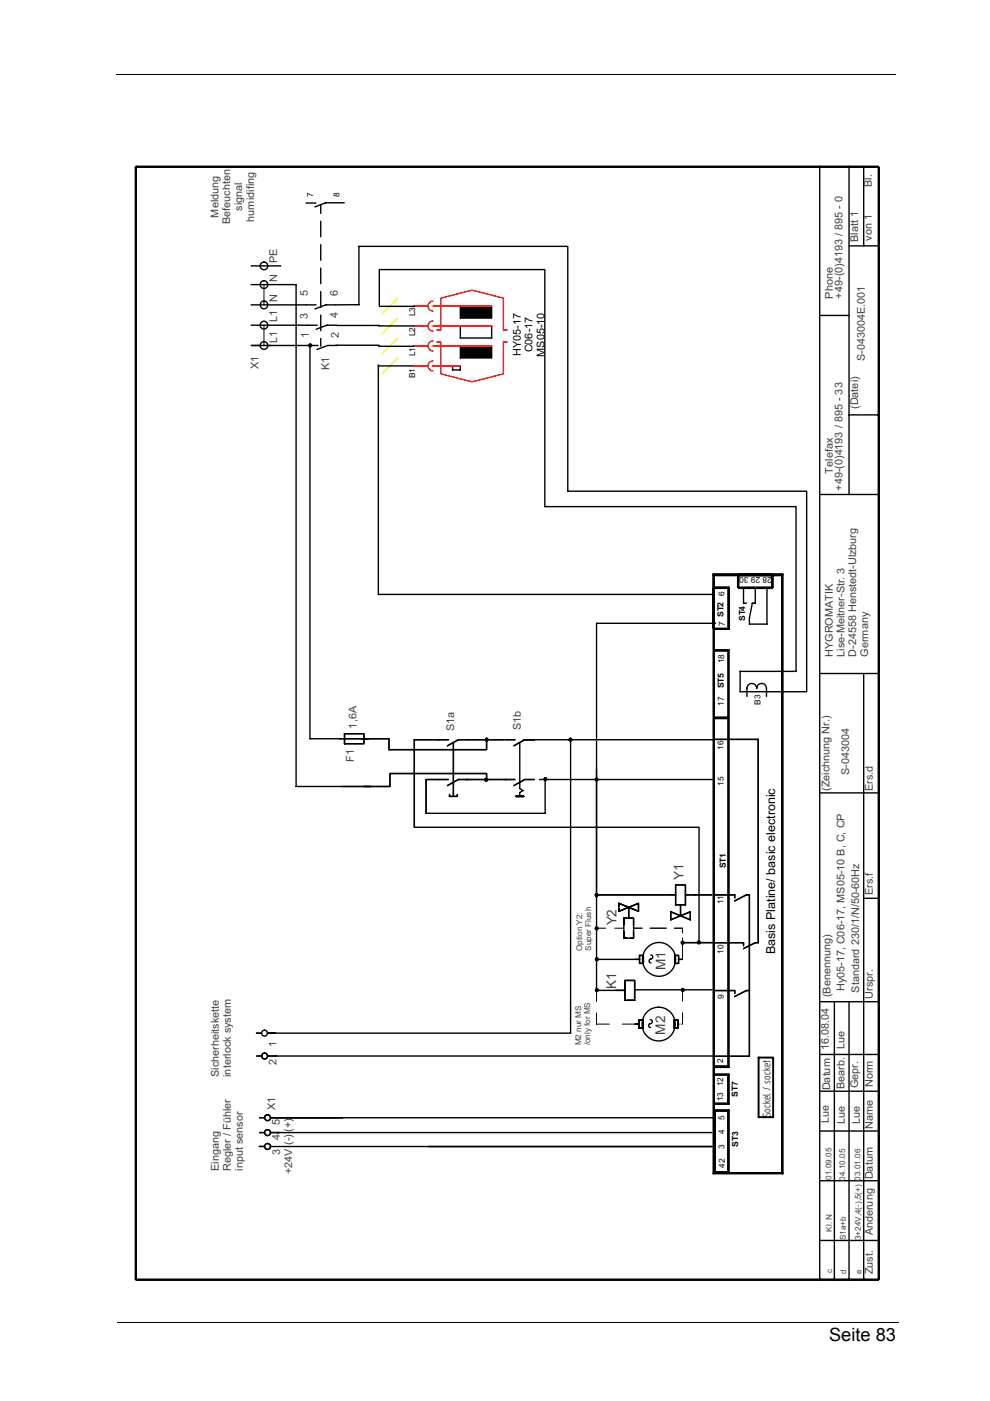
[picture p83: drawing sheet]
<svg xmlns="http://www.w3.org/2000/svg" width="210mm" height="297mm" viewBox="0 0 210 297" stroke-linecap="round" stroke-linejoin="round" font-family="sans-serif">
<defs><g id="words">
<text font-size="3.9" x="175.8" y="284.3">Seite 83</text>
<g font-size="2.8" fill="#3e3e3e">
<text x="144.9" y="186.6" transform="rotate(-90 144.9 186.6)">Y1</text>
<text x="130.7" y="196.2" transform="rotate(-90 130.7 196.2)">Y2</text>
<text x="130.6" y="209.7" transform="rotate(-90 130.6 209.7)">K1</text>
<text x="141.1" y="205.6" transform="rotate(-90 141.1 205.6)">M1</text>
<text x="141" y="219.4" transform="rotate(-90 141 219.4)">M2</text>
</g>
<g font-size="2.6">
<text x="164.3" y="202.3" transform="rotate(-90 164.3 202.3)">Basis Platine/ basic electronic</text>
<text x="163.3" y="236.9" transform="rotate(-90 163.3 236.9)">Sockel / socket</text>
</g>
<g font-size="2.3" fill="#3e3e3e">
<text x="184.9" y="39.7" transform="rotate(-90 184.9 39.7)">Bl.</text>
<text x="46.3" y="46.1" transform="rotate(-90 46.3 46.1)">Meldung</text>
<text x="48.8" y="47.5" transform="rotate(-90 48.8 47.5)">Befeuchten</text>
<text x="51.4" y="44.7" transform="rotate(-90 51.4 44.7)">signal</text>
<text x="53.9" y="47" transform="rotate(-90 53.9 47)">humidifing</text>
<text x="182" y="51.3" transform="rotate(-90 182 51.3)">Blatt 1</text>
<text x="184.9" y="51.1" transform="rotate(-90 184.9 51.1)">von 1</text>
<text x="58.7" y="59.7" transform="rotate(-90 58.7 59.7)">N</text>
<text x="58.7" y="55.8" transform="rotate(-90 58.7 55.8)">PE</text>
<text x="58.7" y="64" transform="rotate(-90 58.7 64)">N</text>
<text x="65.2" y="62.7" transform="rotate(-90 65.2 62.7)">5</text>
<text x="71.7" y="62.7" transform="rotate(-90 71.7 62.7)">6</text>
<text x="176.6" y="63.3" transform="rotate(-90 176.6 63.3)">Phone</text>
<text x="178.6" y="63.3" transform="rotate(-90 178.6 63.3)">+49-(0)4193 / 895 - 0</text>
<text x="58.7" y="68.3" transform="rotate(-90 58.7 68.3)">L1</text>
<text x="65.2" y="67.6" transform="rotate(-90 65.2 67.6)">3</text>
<text x="65.5" y="71.7" transform="rotate(-90 65.5 71.7)">1</text>
<text x="71.7" y="67.4" transform="rotate(-90 71.7 67.4)">4</text>
<text x="71.9" y="71.6" transform="rotate(-90 71.9 71.6)">2</text>
<text x="58.7" y="72.6" transform="rotate(-90 58.7 72.6)">L1</text>
<text x="183.4" y="76.6" transform="rotate(-90 183.4 76.6)">S-043004E.001</text>
<text x="54.8" y="78.1" transform="rotate(-90 54.8 78.1)">X1</text>
<text x="69.8" y="78.4" transform="rotate(-90 69.8 78.4)">K1</text>
<text x="182" y="86.7" transform="rotate(-90 182 86.7)">(Datei)</text>
<text x="176.6" y="100.4" transform="rotate(-90 176.6 100.4)">Telefax</text>
<text x="178.6" y="104.1" transform="rotate(-90 178.6 104.1)">+49-(0)4193 / 895 - 33</text>
<text x="176.6" y="139.2" transform="rotate(-90 176.6 139.2)">HYGROMATIK</text>
<text x="179.1" y="139.2" transform="rotate(-90 179.1 139.2)">Lise-Meitner-Str. 3</text>
<text x="181.5" y="139.2" transform="rotate(-90 181.5 139.2)">D-24558 Henstedt-Ulzburg</text>
<text x="184" y="139.2" transform="rotate(-90 184 139.2)">Germany</text>
<text x="75.6" y="154.5" transform="rotate(-90 75.6 154.5)">1,6A</text>
<text x="96.3" y="155" transform="rotate(-90 96.3 155)">S1a</text>
<text x="110.5" y="154.8" transform="rotate(-90 110.5 154.8)">S1b</text>
<text x="75" y="161.5" transform="rotate(-90 75 161.5)">F1</text>
<text x="175.9" y="167.7" transform="rotate(-90 175.9 167.7)">(Zeichnung Nr.)</text>
<text x="180.1" y="164.3" transform="rotate(-90 180.1 164.3)">S-043004</text>
<text x="185.1" y="167.7" transform="rotate(-90 185.1 167.7)">Ers.d</text>
<text x="185.1" y="189.8" transform="rotate(-90 185.1 189.8)">Ers.f</text>
<text x="176.1" y="211.4" transform="rotate(-90 176.1 211.4)">(Benennung)</text>
<text x="179" y="210.1" transform="rotate(-90 179 210.1)">Hy05-17, C06-17, MS05-10 B, C, CP</text>
<text x="182.1" y="210.5" transform="rotate(-90 182.1 210.5)">Standard 230/1/N/50-60Hz</text>
<text x="185.1" y="211.8" transform="rotate(-90 185.1 211.8)">Urspr.</text>
<text x="58.6" y="225.7" transform="rotate(-90 58.6 225.7)">2</text>
<text x="58.6" y="222.1" transform="rotate(-90 58.6 222.1)">1</text>
<text x="175.8" y="222.7" transform="rotate(-90 175.8 222.7)">16.08.04</text>
<text x="179.1" y="222.5" transform="rotate(-90 179.1 222.5)">Lue</text>
<text x="46.4" y="228.3" transform="rotate(-90 46.4 228.3)">Sicherheitskette</text>
<text x="48.9" y="228.3" transform="rotate(-90 48.9 228.3)">interlock system</text>
<text x="176" y="231.2" transform="rotate(-90 176 231.2)">Datum</text>
<text x="179.1" y="230.9" transform="rotate(-90 179.1 230.9)">Bearb.</text>
<text x="182" y="230.7" transform="rotate(-90 182 230.7)">Gepr.</text>
<text x="185.1" y="230.5" transform="rotate(-90 185.1 230.5)">Norm</text>
<text x="58.4" y="235.3" transform="rotate(-90 58.4 235.3)">X1</text>
<text x="59.3" y="238.5" transform="rotate(-90 59.3 238.5)">5</text>
<text x="61.9" y="240" transform="rotate(-90 61.9 240)">(+)</text>
<text x="175.7" y="238.1" transform="rotate(-90 175.7 238.1)">Lue</text>
<text x="179.1" y="238.3" transform="rotate(-90 179.1 238.3)">Lue</text>
<text x="182.3" y="238.3" transform="rotate(-90 182.3 238.3)">Lue</text>
<text x="185.1" y="239.4" transform="rotate(-90 185.1 239.4)">Name</text>
<text x="59.3" y="241.7" transform="rotate(-90 59.3 241.7)">4</text>
<text x="59.4" y="244.8" transform="rotate(-90 59.4 244.8)">3</text>
<text x="61.9" y="242.7" transform="rotate(-90 61.9 242.7)">(-)</text>
<text x="46.4" y="248.3" transform="rotate(-90 46.4 248.3)">Eingang</text>
<text x="48.9" y="248.3" transform="rotate(-90 48.9 248.3)">Regler / Fühler</text>
<text x="51.5" y="248.3" transform="rotate(-90 51.5 248.3)">input sensor</text>
<text x="61.9" y="249" transform="rotate(-90 61.9 249)">+24V</text>
<text x="185.1" y="250" transform="rotate(-90 185.1 250)">Datum</text>
<text x="185.1" y="261.9" transform="rotate(-90 185.1 261.9)">Änderung</text>
<text x="185.1" y="270.2" transform="rotate(-90 185.1 270.2)">Zust.</text>
</g>
<g font-size="2.3">
<text x="110.4" y="75.5" transform="rotate(-90 110.4 75.5)">HY05-17</text>
<text x="112.9" y="74.7" transform="rotate(-90 112.9 74.7)">C06-17</text>
<text x="115.5" y="75.6" transform="rotate(-90 115.5 75.6)">MS05-10</text>
</g>
<g font-size="1.8">
<text x="161.2" y="122.4" transform="rotate(-180 161.2 122.4)">29 30</text>
<text x="163.6" y="122.4" transform="rotate(-180 163.6 122.4)">28</text>
<text x="158" y="131.7" transform="rotate(-90 158 131.7)">ST4</text>
<text x="153.5" y="145.9" transform="rotate(-90 153.5 145.9)">ST5</text>
<text x="153.9" y="184.1" transform="rotate(-90 153.9 184.1)">ST1</text>
<text x="156.4" y="232.5" transform="rotate(-90 156.4 232.5)">ST7</text>
<text x="156.5" y="243.1" transform="rotate(-90 156.5 243.1)">ST3</text>
</g>
<g font-size="1.7">
<text x="66.4" y="41.7" transform="rotate(-90 66.4 41.7)">7</text>
<text x="72" y="41.7" transform="rotate(-90 72 41.7)">8</text>
<text x="88.1" y="71.3" transform="rotate(-90 88.1 71.3)">L2</text>
<text x="88.1" y="67.1" transform="rotate(-90 88.1 67.1)">L3</text>
<text x="88.1" y="75.5" transform="rotate(-90 88.1 75.5)">L1</text>
<text x="88.1" y="80.2" transform="rotate(-90 88.1 80.2)">B1</text>
<text x="153.6" y="126.3" transform="rotate(-90 153.6 126.3)">6</text>
<text x="153.7" y="132.7" transform="rotate(-90 153.7 132.7)">7 ST2</text>
<text x="153.5" y="140.6" transform="rotate(-90 153.5 140.6)">18</text>
<text x="153.5" y="149.6" transform="rotate(-90 153.5 149.6)">17</text>
<text x="161.3" y="149.4" transform="rotate(-90 161.3 149.4)">B3</text>
<text x="153.4" y="158.9" transform="rotate(-90 153.4 158.9)">16</text>
<text x="153.5" y="166.6" transform="rotate(-90 153.5 166.6)">15</text>
<text x="153.4" y="191.7" transform="rotate(-90 153.4 191.7)">11</text>
<text x="153.4" y="202.2" transform="rotate(-90 153.4 202.2)">10</text>
<text x="153.5" y="211.8" transform="rotate(-90 153.5 211.8)">9</text>
<text x="153.3" y="225.3" transform="rotate(-90 153.3 225.3)">2</text>
<text x="153.3" y="233.5" transform="rotate(-90 153.3 233.5)">13 12</text>
<text x="153.6" y="237.5" transform="rotate(-90 153.6 237.5)">5</text>
<text x="153.6" y="243.6" transform="rotate(-90 153.6 243.6)">3</text>
<text x="153.6" y="240.4" transform="rotate(-90 153.6 240.4)">4</text>
<text x="153.7" y="247.6" transform="rotate(-90 153.7 247.6)">42</text>
</g>
<g font-size="1.7" fill="#3e3e3e">
<text x="123.4" y="201.6" transform="rotate(-90 123.4 201.6)">Option Y2:</text>
<text x="125.3" y="201.6" transform="rotate(-90 125.3 201.6)">Super Flush</text>
<text x="123.2" y="221.7" transform="rotate(-90 123.2 221.7)">M2 nur MS</text>
<text x="125.1" y="221.7" transform="rotate(-90 125.1 221.7)">/only for MS</text>
<text x="176.3" y="250.1" transform="rotate(-90 176.3 250.1)">01.09.05</text>
<text x="179.2" y="250.3" transform="rotate(-90 179.2 250.3)">04.10.05</text>
<text x="182.4" y="250.3" transform="rotate(-90 182.4 250.3)">03.01.06</text>
<text x="176.4" y="261.1" transform="rotate(-90 176.4 261.1)">Kl. N</text>
<text x="179.3" y="262.9" transform="rotate(-90 179.3 262.9)">S1a+b</text>
<text x="182.5" y="262.9" transform="rotate(-90 182.5 262.9)">3+24V,4(-),5(+)</text>
<text x="176.5" y="269.9" transform="rotate(-90 176.5 269.9)">c</text>
<text x="179.4" y="270.2" transform="rotate(-90 179.4 270.2)">d</text>
<text x="182.6" y="270.2" transform="rotate(-90 182.6 270.2)">e</text>
</g>
</g></defs>
<path d="M24.6 15.8v.2zM24.8 280.4l.1 .2z" fill="#000"/>
<path d="M24.6 15.9h165.3M24.9 280.5h165.6" fill="none" stroke="#000" stroke-width=".21"/>
<path d="M25.1 32.1h165v239.9h-165z" fill="#fff"/>
<g fill="none" stroke="#000" stroke-width=".29">
<path d="M28.7 35.5h157.7v235.7h-157.7zM28.9 35.3h157.3v236.1l-157.3 .1zM173.8 35.3v236.1M180 35.3v69.6M183.1 35.3v16.8M53.3 56.4h6.2M64.9 43h2.1M68 43.6v1.6M68 46.9v3.3M68 51.9v3.3M68 56.8v3.3M69 43h4"/>
<path d="M69 43l-2.2 .9M76.1 52.2h44.3v51.9h50.6v42.6h-14.1v-4.4M76.1 52.2v12.4h-7l-2.3 .9M180 52.1h6.2M53.2 60.3h9.6v106.5h15.8M53.3 73.2h14.1M53.3 69h14M53.3 64.6h13.7M65.7 73.1v83.5M68 61.8v3.3M68 66.8v3.3M68 71.8v1.6"/>
<path d="M69.3 69h2.1M69.3 69l-2.3 .8M71.1 73.2h9.3M71.2 69h9.3M71.6 73.2h-2.1l-2.3 .9M80.2 77.6h7.4M80.2 77.4v48.6h71.3M80.3 73.4h7.5M80.3 69.1h7.5M80.4 64.8v-7.6h35.1v50.2M80.5 65h7.4M95.9 77.6h1.7v.8h-1.7z"/>
<path d="M97.6 73.4h6.6v2.5h-6.6zM97.6 67.4h6.6v-2.5h-6.6v2.6M97.6 69.1h6.6v2.6h-6.6zM97.8 73.6h6.2v2.1h-6.2zM97.8 67.2h6.2v-2.1h-6.2v2.1M98 73.8h5.8v1.7h-5.8zM98 67h5.8v-1.7h-5.8v1.7M98.2 65.5h5.4v1.3h-5.4zM98.2 74h5.4v1.2h-5.4zM98.4 74.2h5v.8h-5zM98.4 66.6h5v-.8h-5v.8M98.6 74.4h4.6v.4h-4.6z"/>
<path d="M98.6 66.4h4.6v-.4h-4.6v.4M98.8 74.6h4.2M98.8 66.2h4.2zM98.9 66.2h-.1M98.9 74.6h-.1M99 74.8h3.8v-.4h-3.7v.4M99 66.4h3.8M99.1 66.4v-.4h3.7v.4M99.2 75l3.4 .1v-.9h-3.3v.8M99.2 66.6h3.4M99.3 66.6v-.8h3.3v.8M99.5 65.5h2.9v1.3h-2.9z"/>
<path d="M99.5 74h2.9v1.3l-2.9-.1zM99.7 75.5h2.5v-1.7h-2.5v1.7M99.7 67h2.5M99.7 67v-1.7h2.5v1.7M99.9 73.6h2.1v2.1h-2.1zM102 67.2h-2.1v-2.1h2.1v2.1M103 74.6h-4.2M173.8 66.9h6.2M180 88h6.2M115.5 107.4h53.3v35M173.8 104.8h12.4M151.4 133.2h2.9"/>
<path d="M151.4 124.7h2.9M151.4 124.5h3.1v8.9h-3.1M151.4 122h14.3v126.7M151.4 121.8v126.9M151.7 132.2h-25.2v77.8M154.3 124.7v8.5M154.3 138v88h-2.8M156.4 122v2.5M156.6 121.8v3M157.6 124.7v3.2h.7M158.9 132.3h3.7M160.1 124.7v3.2h-.6l-.6 3.2v1.2"/>
<path d="M162.6 124.7v7.6M163.7 121.8v2.9h-7.1M163.9 122v2.5h-7.5M165.9 121.8h-14.7v11.4M65.7 156.6h12.5M73 155.6h4.2v2.1h-4.2zM76.7 156.6h5.8v2.4l20.7-.1v-2.1M95.1 156.8h-7.3v18.6M96.1 157.7v11.2M102.8 156.9l.4 .3M106.9 156.8h-9.7l-2.3 1.3M107.1 156.8h2.1"/>
<path d="M110.2 157.4v9.8l.7 .4-.7 .4v.9M111 156.8h40.3M111.2 156.8l-2.2 1.3M120.5 156.5l.8 .7M121 156.9v62.1h-64.3M151.4 156.8h9.4v43.1h-.7l-2.5 1.2M156.9 142.3h11.9M158.4 147.7v-1.8a1.04 1.04 0 0 1 1-1 1.04 1.04 0 0 1 1 1 1.03 1.03 0 0 1 1.1-1 1.03 1.03 0 0 1 1 1v1.8M173.8 142.8h12.4M183.1 142.8v128.7M88 175.4h60.2v24.5M95.1 165.3h-4.8v7.2"/>
<path d="M95.3 168.4v.5h1.7v-.5M103.2 165.3v-1.3h-20.5v2.8h-5.6M109.2 165.3h-12l-2.3 1.3M109.4 168.9h1.6M111.2 165.3h2.1M111.2 165.3l-2.2 1.3M114.4 165.3h36.7M115.6 165.3v7.1h-25.3M173.8 168.1h12.4M126.5 189.7h14.5M131.2 191.5l4.2 1.7v-1.7l-4.2 1.7v-1.7M132.3 194.7h2v4.2h-2"/>
<path d="M132.3 194.7h.7M132.3 194.7v4.2M132.3 198.9h.6M133.3 192.6v2.1M133.7 194.7h.6v1.4M134.3 197.5v1.4h-.6M134.4 196.8h1.7M137.9 196.8h3.4M141.2 189.7h2M142.2 193.3l4.2 1.7v-1.7l-4.2 1.7zM143 196.8h1.7M143.2 187.6h2.1v4.3l-2.1-.1z"/>
<path d="M144.3 191.8v2.2M144.6 199.5l.5 .5M144.7 199.9h6.4M145.3 189.7h5.6M148.2 199.4l.4 .4M151.4 189.7h4.4v.7M151.4 199.9h6.2v.6M155.8 191l2.5-1.3h.6v34.3l-7.5-.1M183.1 190.5h3.1M54.4 219h1.1M126.1 210.2l.2 .1M126.3 203l.6 .6"/>
<path d="M126.5 203.4h9.1M126.5 210h6M134.6 212.1h-2.1v-4.2h2.1v4.2M134.7 217.1h.8M134.7 209.9h16.3M135.5 216.3h.8v1.7h-.8zM135.6 204.3h.8v-1.7h-.8v1.7M137.9 216.2a.44 .44 0 0 1 .4 .5 .44 .44 0 0 1-.5 .4l-.3 .3 .1 .3 .3 .2M138 202.5a.43 .43 0 0 1 .4 .4 .43 .43 0 0 1-.4 .4M138 203.3a.43 .43 0 0 0-.4 .4 .43 .43 0 0 0 .4 .5M142.9 216.3h.9v1.7h-.8zM143 202.6h.9v1.7h-.9"/>
<path d="M143 202.6v1.7M143.9 203.4h.8M144.4 210.3h.1M151.4 210h4.4v.7M158.2 210h.7M158.3 210l-2.5 1.3M173.8 212.4h12.4M176.9 212.4v59.1M180 212.4v59M54.4 223.9h1.1M55 237h1.1M56.7 223.9h94.4"/>
<path d="M57.3 237h93.8M151.4 227.8h3.1v6.3h-3.1M151.4 235.4h3.1v13.3M151.4 228h2.9v5.9h-2.9M173.8 239.8h12.4M173.8 231.4h12.4M173.8 223.6h12.4M55 243.1h1.1M55 240.1h1.1M57.3 243.1h94.2M57.3 240.1h93.6M151.4 248.7h14.3"/>
<path d="M151.6 248.5h2.7M151.6 248.5v-12.9h2.7v12.9M173.8 250.3h12.4M173.8 263h12.4"/>
<circle cx="56" cy="56.4" r=".81"/>
<circle cx="56" cy="68.9" r=".82"/>
<circle cx="56" cy="60.3" r=".81"/>
<circle cx="56" cy="73.2" r=".81"/>
<circle cx="56" cy="64.6" r=".81"/>
<circle cx="103.2" cy="156.8" r=".21"/>
<circle cx="56.1" cy="219" r=".63"/>
<circle cx="139.6" cy="217.1" r="3.6"/>
<circle cx="139.7" cy="203.4" r="3.6"/>
<circle cx="56.1" cy="223.9" r=".63"/>
<circle cx="56.7" cy="237" r=".63"/>
<circle cx="56.7" cy="240.1" r=".63"/>
<circle cx="56.7" cy="243.1" r=".63"/>
</g>
<g fill="#000">
<circle cx="65.8" cy="73.2" r=".35"/>
<circle cx="103.2" cy="156.8" r=".35"/>
<circle cx="120.9" cy="156.8" r=".35"/>
<circle cx="103.1" cy="165.3" r=".35"/>
<circle cx="115.6" cy="165.2" r=".35"/>
<circle cx="126.5" cy="165.3" r=".35"/>
<circle cx="126.5" cy="189.7" r=".35"/>
<circle cx="126.5" cy="196.8" r=".35"/>
<circle cx="144.7" cy="199.9" r=".35"/>
<circle cx="148.2" cy="199.8" r=".35"/>
<circle cx="126.5" cy="203.4" r=".35"/>
<circle cx="126.5" cy="209.9" r=".35"/>
<circle cx="144.7" cy="209.9" r=".35"/>
</g>
<g fill="none" stroke="#000" stroke-width=".21">
<path d="M56 60.3v4.4M56 69v4.2M126.5 196.8h1.9M130.3 196.8h2M144.7 196.8v1M144.7 198.9v4.5M126.5 214.8v2.3h2.7M126.5 210v2.4M131.9 217.1h2.8M143.8 217.1h.3M144.7 214.7v2.4h-.3M144.7 209.9v2.4"/>
<circle cx="65.8" cy="73.2" r=".35"/>
<circle cx="103.2" cy="156.8" r=".35"/>
<circle cx="120.9" cy="156.8" r=".35"/>
<circle cx="103.1" cy="165.3" r=".35"/>
<circle cx="115.6" cy="165.2" r=".35"/>
<circle cx="126.5" cy="165.3" r=".35"/>
<circle cx="126.5" cy="189.7" r=".35"/>
<circle cx="126.5" cy="196.8" r=".35"/>
<circle cx="144.7" cy="199.9" r=".35"/>
<circle cx="148.2" cy="199.8" r=".35"/>
<circle cx="126.5" cy="203.4" r=".35"/>
<circle cx="126.5" cy="209.9" r=".35"/>
<circle cx="144.8" cy="209.9" r=".35"/>
</g>
<path d="M84.3 63.2l-3.3 3.4M84.3 67.4l-3.3 3.4M84.3 71.7l-3.3 3.3M84.3 75.9l-3.3 3.4" fill="none" stroke="#ff0" stroke-width=".29"/>
<g fill="none" stroke="#f00" stroke-width=".29">
<path d="M87.6 77.6h3.2M87.6 73.4h3.2M87.6 69.1h3.2M87.6 64.9h3.2M91.8 73.4h12.4M91.8 69.1h12.4M91.8 76.5a1.06 1.06 0 0 0-1 1.1 1.06 1.06 0 0 0 1 1M91.8 72.3a1.06 1.06 0 0 0-1 1.1 1.06 1.06 0 0 0 1 1M91.8 68.1a1.06 1.06 0 0 0-1 1 1.06 1.06 0 0 0 1 1.1M91.8 63.8a1.06 1.06 0 0 0-1 1.1 1.06 1.06 0 0 0 1 1.1M91.8 64.9h12.4M92.6 70h.9v-6.8l6.6-1.7 6.6 1.7v6.8h.9"/>
<path d="M92.6 72.5h.9v6.8l6.6 1.7 6.6-1.7v-6.8h.9M95.9 77.6h-4.1h5.8"/>
</g>
<path d="M151.2 121.8h14.7v127h-14.6v-127M151.4 138h2.9M151.4 137.8h3.1v88.4M151.4 152.3h2.9M151.5 152.1h2.8M151.4 226.2h3.1M160.8 224.2h3.1v12.7h-3.1z" fill="none" stroke="#000" stroke-width=".41"/>
<use href="#words"/>
</svg>
